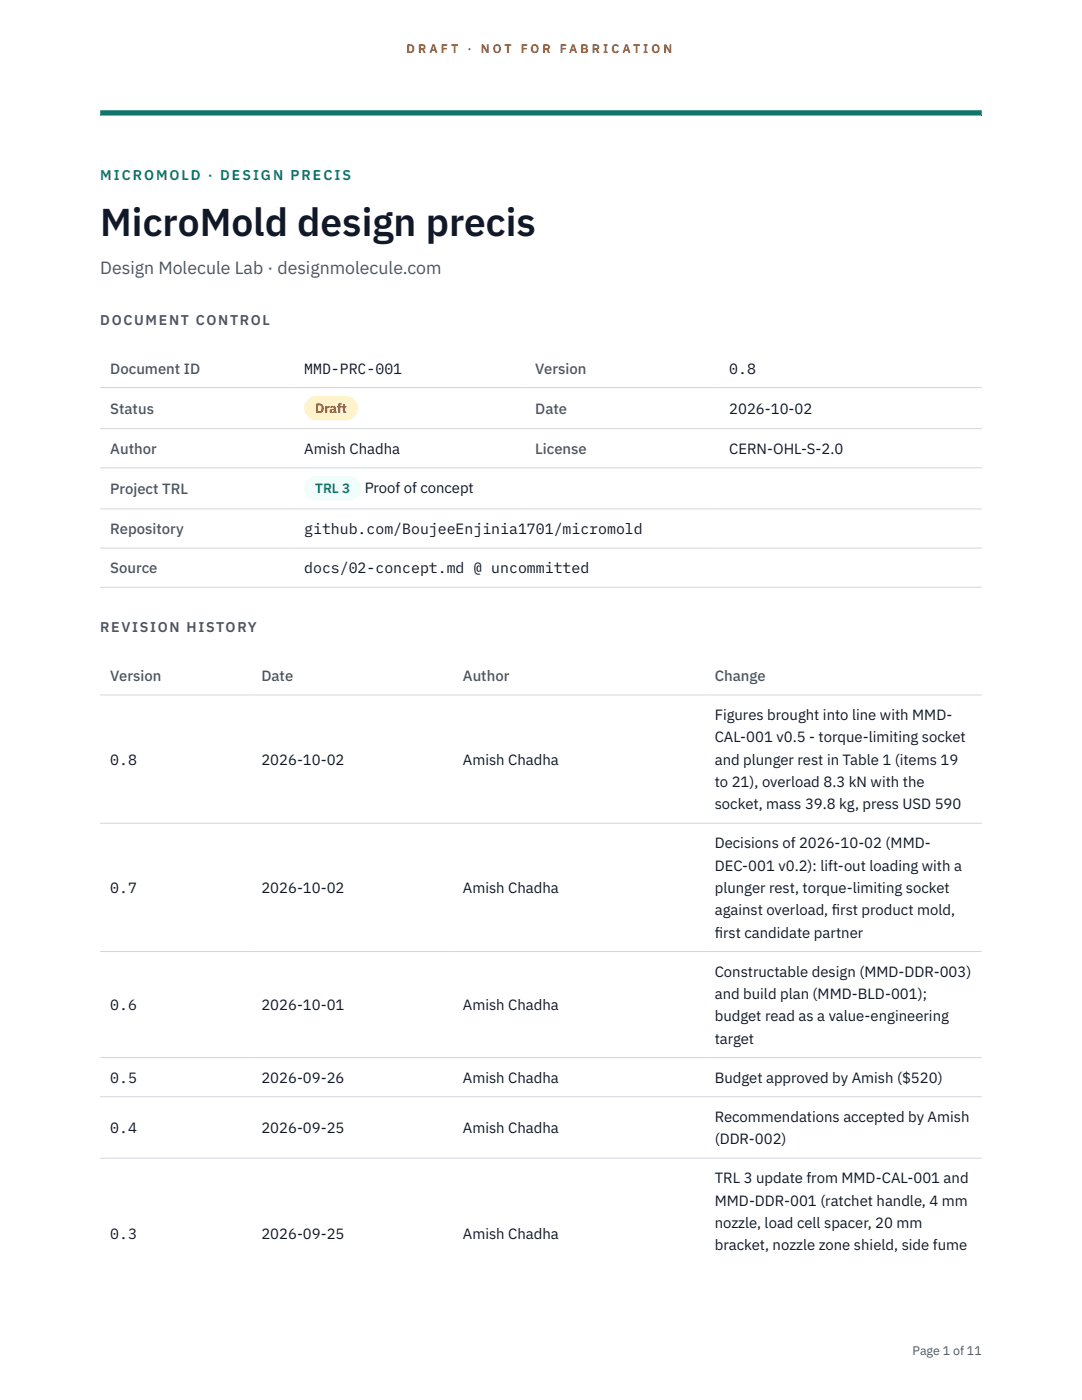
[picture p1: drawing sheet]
<svg xmlns="http://www.w3.org/2000/svg" width="216mm" height="279mm" viewBox="0 0 216 279" stroke-linecap="round" stroke-linejoin="round" font-family="sans-serif">
<defs><g id="words">
<text font-size="7.8" fill="#111827" x="20" y="47.1">MicroMold design precis</text>
<text font-size="3.5" fill="#4b5563" x="20" y="54.6">Design Molecule Lab · designmolecule.com</text>
<g font-size="3" fill="#4b5563">
<text x="22" y="74.5">Document ID</text>
<text x="106.8" y="74.5">Version</text>
<text x="22" y="82.6">Status</text>
<text x="106.8" y="82.6">Date</text>
<text x="22" y="90.6">Author</text>
<text x="106.8" y="90.6">License</text>
<text x="22" y="98.6">Project TRL</text>
<text x="22" y="106.6">Repository</text>
<text x="22" y="114.4">Source</text>
<text x="22" y="135.9">Version</text>
<text x="52.2" y="135.9">Date</text>
<text x="92.4" y="135.9">Author</text>
<text x="142.6" y="135.9">Change</text>
</g>
<g font-size="3" fill="#111827">
<text x="60.7" y="74.5">MMD-PRC-001</text>
<text x="145.5" y="74.5">0.8</text>
<text x="145.5" y="82.6">2026-10-02</text>
<text x="60.7" y="90.6">Amish Chadha</text>
<text x="145.5" y="90.6">CERN-OHL-S-2.0</text>
<text x="72.8" y="98.5">Proof of concept</text>
<text x="60.7" y="106.6">github.com/BoujeeEnjinia1701/micromold</text>
<text x="60.7" y="114.4">docs/02-concept.md @ uncommitted</text>
<text x="142.6" y="143.7">Figures brought into line with MMD-</text>
<text x="142.6" y="148.2">CAL-001 v0.5 - torque-limiting socket</text>
<text x="22" y="152.6">0.8</text>
<text x="52.2" y="152.6">2026-10-02</text>
<text x="92.4" y="152.6">Amish Chadha</text>
<text x="142.6" y="152.6">and plunger rest in Table 1 (items 19</text>
<text x="142.6" y="157.1">to 21), overload 8.3 kN with the</text>
<text x="142.6" y="161.5">socket, mass 39.8 kg, press USD 590</text>
<text x="142.6" y="169.3">Decisions of 2026-10-02 (MMD-</text>
<text x="142.6" y="173.8">DEC-001 v0.2): lift-out loading with a</text>
<text x="22" y="178.2">0.7</text>
<text x="52.2" y="178.2">2026-10-02</text>
<text x="92.4" y="178.2">Amish Chadha</text>
<text x="142.6" y="178.2">plunger rest, torque-limiting socket</text>
<text x="142.6" y="182.7">against overload, f</text>
<text x="166" y="182.7">irst product mold,</text>
<text x="142.6" y="187.1">f</text>
<text x="142.6" y="187.1">irst candidate partner</text>
<text x="142.6" y="194.9">Constructable design (MMD-DDR-003)</text>
<text x="22" y="201.6">0.6</text>
<text x="52.2" y="201.6">2026-10-01</text>
<text x="92.4" y="201.6">Amish Chadha</text>
<text x="142.6" y="199.4">and build plan (MMD-BLD-001);</text>
<text x="142.6" y="203.8">budget read as a value-engineering</text>
<text x="142.6" y="208.3">target</text>
<text x="22" y="216.1">0.5</text>
<text x="52.2" y="216.1">2026-09-26</text>
<text x="92.4" y="216.1">Amish Chadha</text>
<text x="142.6" y="216.1">Budget approved by Amish ($520)</text>
<text x="22" y="226.1">0.4</text>
<text x="52.2" y="226.1">2026-09-25</text>
<text x="92.4" y="226.1">Amish Chadha</text>
<text x="142.6" y="223.9">Recommendations accepted by Amish</text>
<text x="142.6" y="228.3">(DDR-002)</text>
<text x="142.6" y="236.2">TRL 3 update from MMD-CAL-001 and</text>
<text x="142.6" y="240.6">MMD-DDR-001 (ratchet handle, 4 mm</text>
<text x="142.6" y="245.1">nozzle, load cell spacer, 20 mm</text>
<text x="22" y="247.2">0.3</text>
<text x="52.2" y="247.2">2026-09-25</text>
<text x="92.4" y="247.2">Amish Chadha</text>
<text x="142.6" y="249.5">bracket, nozzle zone shield, side fume</text>
</g>
<text font-size="2.8" fill="#0f766e" x="20" y="36">MICROMOLD · DESIGN PRECIS</text>
<g font-size="2.8" fill="#4b5563">
<text x="20" y="64.8">DOCUMENT CONTROL</text>
<text x="20" y="126.2">REVISION HISTORY</text>
</g>
<text font-size="2.7" fill="#92400e" x="62.9" y="82.5">Draft</text>
<text font-size="2.7" fill="#0f766e" x="62.9" y="98.5">TRL 3</text>
<g font-size="2.5" fill="#b45309">
<text x="81.1" y="10.5">D R A F T</text>
<text x="93.3" y="10.5">·</text>
<text x="95.9" y="10.5">N O T</text>
<text x="103.9" y="10.5">F O R</text>
<text x="111.7" y="10.5">F A B R I C A T I O N</text>
</g>
<text font-size="2.5" fill="#4b5563" x="182.1" y="270.3">Page 1 of 11</text>
</g></defs>
<path d="M20 23.1h175.9zM20 22h175.9v1.1h-175.9z" fill-rule="evenodd" fill="#0f766e"/>
<path d="M20 77.3h175.9M20 85.5h175.9M20 93.4h175.9M20 101.6h175.9M20 109.4h175.9M20 117.2h175.9M20 138.7h175.9M20 164.3h175.9M20 189.9h175.9M20 211.1h175.9M20 218.9h175.9M20 231.1h175.9" fill="none" stroke="#d1d5db" stroke-width=".2"/>
<path d="M60.7 79h10.7v4.9h-10.7z" fill="#fef3c7"/>
<path d="M60.7 95.1h11.4v4.8h-11.4z" fill="#f0fdfa"/>
<use href="#words"/>
</svg>
